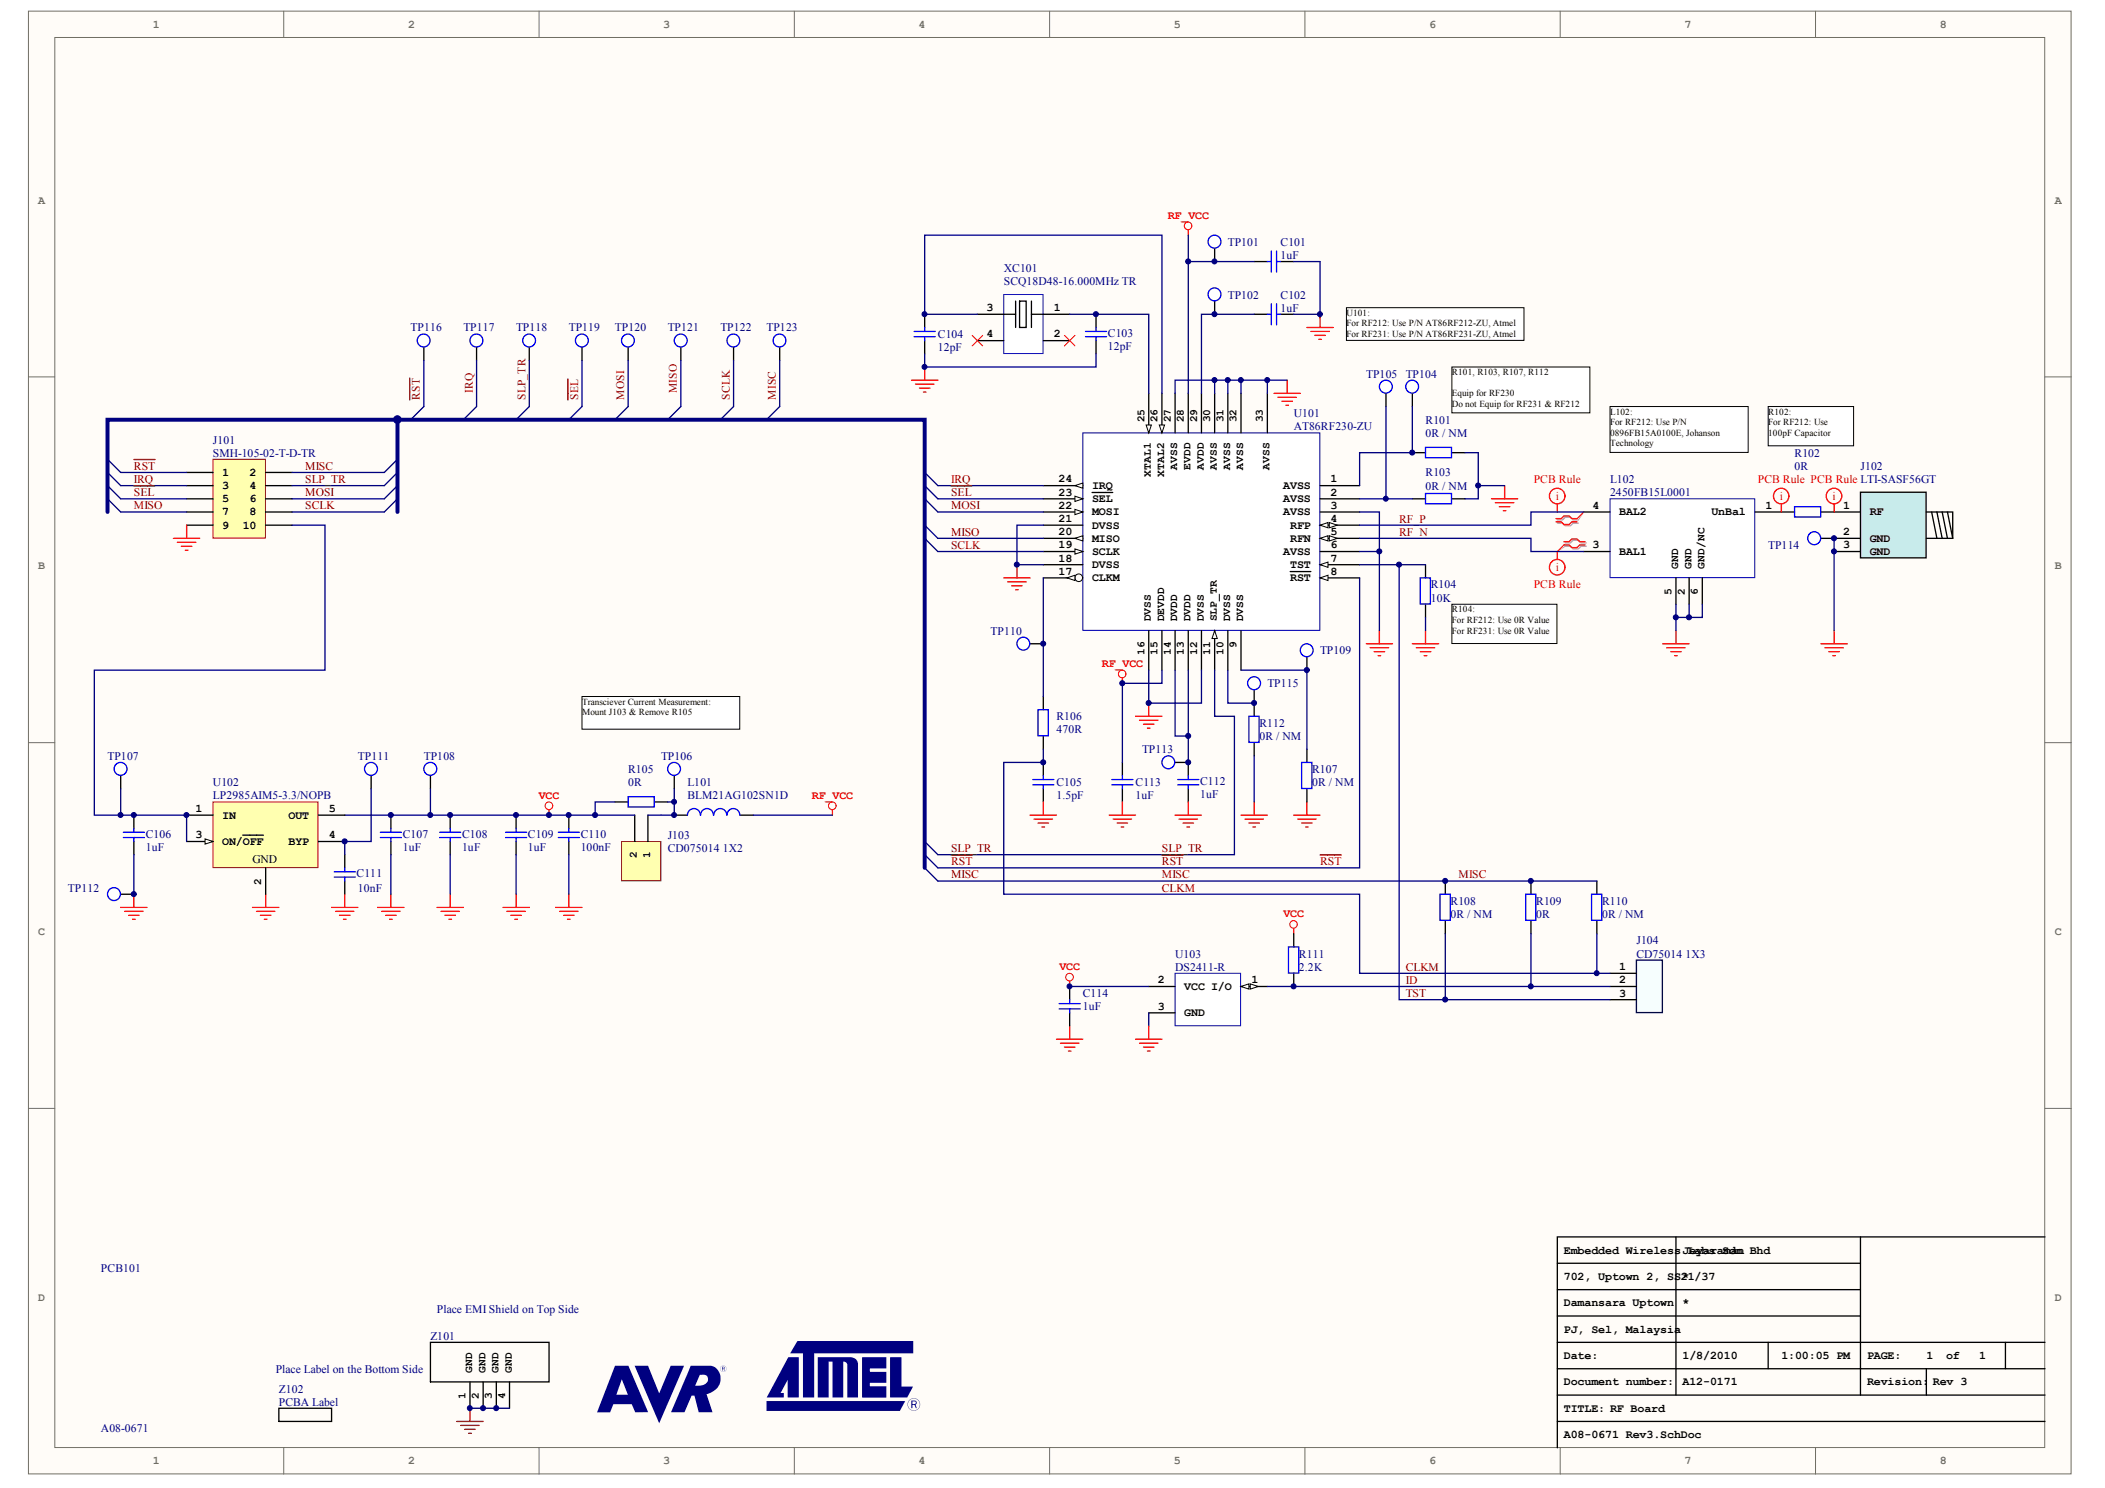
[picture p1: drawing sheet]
<svg xmlns="http://www.w3.org/2000/svg" width="297mm" height="210mm" viewBox="0 0 297 210" stroke-linecap="round" stroke-linejoin="round" font-family="sans-serif">
<defs><g id="words">
<text font-size="14.1" fill="#000080" x="108.2" y="199">A</text>
<text font-size="9.4" fill="#000080" x="84" y="199.2">a</text>
<g font-size="1.7" fill="#716f64">
<text x="21.6" y="3.9">1</text>
<text x="57.6" y="3.9">2</text>
<text x="93.6" y="3.9">3</text>
<text x="129.6" y="3.9">4</text>
<text x="165.7" y="3.9">5</text>
<text x="201.7" y="3.9">6</text>
<text x="237.7" y="3.9">7</text>
<text x="273.7" y="3.9">8</text>
<text x="5.4" y="28.7">A</text>
<text x="289.9" y="28.7">A</text>
<text x="5.4" y="80.3">B</text>
<text x="289.9" y="80.3">B</text>
<text x="5.4" y="131.9">C</text>
<text x="289.9" y="131.9">C</text>
<text x="5.4" y="183.5">D</text>
<text x="289.9" y="183.5">D</text>
<text x="21.6" y="206.6">1</text>
<text x="57.6" y="206.6">2</text>
<text x="93.6" y="206.6">3</text>
<text x="129.6" y="206.6">4</text>
<text x="165.7" y="206.6">5</text>
<text x="201.7" y="206.6">6</text>
<text x="237.7" y="206.6">7</text>
<text x="273.7" y="206.6">8</text>
</g>
<g font-size="1.7" fill="#f00">
<text x="164.8" y="30.9">RF_VCC</text>
<text x="155.5" y="94.1">RF_VCC</text>
<text x="76" y="112.7">VCC</text>
<text x="114.6" y="112.7">RF_VCC</text>
<text x="181.1" y="129.4">VCC</text>
<text x="149.5" y="136.9">VCC</text>
</g>
<g font-size="1.7">
<text x="139.2" y="47.6">4</text>
<text x="139.2" y="43.9">3</text>
<text x="148.7" y="43.9">1</text>
<text x="148.7" y="47.6">2</text>
<text x="31.4" y="67.1">1</text>
<text x="31.4" y="69">3</text>
<text x="31.4" y="70.9">5</text>
<text x="35.2" y="67.1">2</text>
<text x="35.2" y="69">4</text>
<text x="35.2" y="70.9">6</text>
<text x="149.4" y="71.8">22</text>
<text x="149.4" y="69.9">23</text>
<text x="149.4" y="68.1">24</text>
<text x="154.1" y="70.9">SEL</text>
<text x="154.1" y="69">IRQ</text>
<text x="181.1" y="69">AVSS</text>
<text x="181.1" y="70.9">AVSS</text>
<text x="187.8" y="68.1">1</text>
<text x="187.8" y="69.9">2</text>
<text x="187.8" y="71.8">3</text>
<text x="224.7" y="71.8">4</text>
<text x="249.1" y="71.8">1</text>
<text x="260.1" y="71.8">1</text>
<text x="31.4" y="72.7">7</text>
<text x="31.4" y="74.6">9</text>
<text x="34.3" y="74.6">10</text>
<text x="35.2" y="72.7">8</text>
<text x="149.4" y="77.4">19</text>
<text x="149.4" y="75.5">20</text>
<text x="149.4" y="73.6">21</text>
<text x="154.1" y="76.4">MISO</text>
<text x="154.1" y="74.6">DVSS</text>
<text x="154.1" y="72.7">MOSI</text>
<text x="181.1" y="72.7">AVSS</text>
<text x="182.1" y="74.6">RFP</text>
<text x="182.1" y="76.4">RFN</text>
<text x="187.8" y="73.6">4</text>
<text x="187.8" y="75.5">5</text>
<text x="187.8" y="77.4">6</text>
<text x="224.7" y="77.4">3</text>
<text x="228.5" y="72.7">BAL2</text>
<text x="241.5" y="72.7">UnBal</text>
<text x="260.1" y="75.5">2</text>
<text x="260.1" y="77.4">3</text>
<text x="263.8" y="72.7">RF</text>
<text x="263.8" y="76.4">GND</text>
<text x="149.4" y="81.1">17</text>
<text x="149.4" y="79.2">18</text>
<text x="154.1" y="82">CLKM</text>
<text x="154.1" y="80.1">DVSS</text>
<text x="154.1" y="78.3">SCLK</text>
<text x="181.1" y="78.3">AVSS</text>
<text x="182.1" y="80.1">TST</text>
<text x="182.1" y="82">RST</text>
<text x="187.8" y="79.2">7</text>
<text x="187.8" y="81.1">8</text>
<text x="228.5" y="78.3">BAL1</text>
<text x="263.8" y="78.3">GND</text>
<text x="27.6" y="114.5">1</text>
<text x="27.6" y="118.3">3</text>
<text x="31.4" y="115.5">IN</text>
<text x="31.4" y="119.2">ON/OFF</text>
<text x="40.7" y="115.5">OUT</text>
<text x="40.7" y="119.2">BYP</text>
<text x="46.4" y="114.5">5</text>
<text x="46.4" y="118.3">4</text>
<text x="228.5" y="136.9">1</text>
<text x="163.4" y="138.7">2</text>
<text x="163.4" y="142.4">3</text>
<text x="167.1" y="139.6">VCC I/O</text>
<text x="167.1" y="143.4">GND</text>
<text x="176.6" y="138.7">1</text>
<text x="228.5" y="138.7">2</text>
<text x="228.5" y="140.6">3</text>
<text x="220.7" y="176.8">Embedded Wireless Labs Sdn Bhd</text>
<text x="237.4" y="176.8">Jeyaraman</text>
<text x="220.7" y="180.5">702, Uptown 2, SS21/37</text>
<text x="220.7" y="184.3">Damansara Uptown</text>
<text x="237.4" y="180.5">*</text>
<text x="237.4" y="184.3">*</text>
<text x="220.7" y="188">PJ, Sel, Malaysia</text>
<text x="220.7" y="191.7">Date:</text>
<text x="237.4" y="191.7">1/8/2010</text>
<text x="251.4" y="191.7">1:00:05 PM</text>
<text x="263.5" y="191.7">PAGE:</text>
<text x="271.8" y="191.7">1</text>
<text x="274.6" y="191.7">of</text>
<text x="279.3" y="191.7">1</text>
<text x="220.7" y="195.4">Document number:</text>
<text x="237.4" y="195.4">A12-0171</text>
<text x="263.5" y="195.4">Revision:</text>
<text x="272.8" y="195.4">Rev 3</text>
<text x="220.7" y="199.1">TITLE: RF Board</text>
<text x="220.7" y="202.9">A08-0671 Rev3.SchDoc</text>
</g>
<g font-size="1.6" fill="#000080">
<text x="173.3" y="34.7">TP101</text>
<text x="180.7" y="34.7">C101</text>
<text x="141.6" y="40.3">SCQ18D48-16.000MHz TR</text>
<text x="141.6" y="38.4">XC101</text>
<text x="180.7" y="36.5">1uF</text>
<text x="57.9" y="46.8">TP116</text>
<text x="65.4" y="46.8">TP117</text>
<text x="72.8" y="46.8">TP118</text>
<text x="80.3" y="46.8">TP119</text>
<text x="86.8" y="46.8">TP120</text>
<text x="94.2" y="46.8">TP121</text>
<text x="101.7" y="46.8">TP122</text>
<text x="108.2" y="46.8">TP123</text>
<text x="132.3" y="47.7">C104</text>
<text x="156.3" y="47.5">C103</text>
<text x="173.3" y="42.1">TP102</text>
<text x="180.7" y="44">1uF</text>
<text x="180.7" y="42.1">C102</text>
<text x="132.3" y="49.5">12pF</text>
<text x="156.3" y="49.4">12pF</text>
<text x="192.8" y="53.3">TP105</text>
<text x="198.4" y="53.3">TP104</text>
<text x="182.6" y="58.8">U101</text>
<text x="201.2" y="59.8">R101</text>
<text x="30" y="62.6">J101</text>
<text x="30.1" y="64.4">SMH-105-02-T-D-TR</text>
<text x="182.6" y="60.7">AT86RF230-ZU</text>
<text x="201.2" y="61.6">0R / NM</text>
<text x="253.2" y="64.4">R102</text>
<text x="201.2" y="69.1">0R / NM</text>
<text x="201.2" y="67.2">R103</text>
<text x="227.2" y="68.1">L102</text>
<text x="227.2" y="70">2450FB15L0001</text>
<text x="253.2" y="66.3">0R</text>
<text x="262.5" y="66.3">J102</text>
<text x="249.5" y="77.4">TP114</text>
<text x="201.9" y="83">R104</text>
<text x="139.8" y="89.5">TP110</text>
<text x="201.9" y="84.9">10K</text>
<text x="186.3" y="92.3">TP109</text>
<text x="149.1" y="101.6">R106</text>
<text x="178.8" y="97">TP115</text>
<text x="15.2" y="107.2">TP107</text>
<text x="50.5" y="107.2">TP111</text>
<text x="59.8" y="107.2">TP108</text>
<text x="93.3" y="107.2">TP106</text>
<text x="149.1" y="103.5">470R</text>
<text x="161.2" y="106.3">TP113</text>
<text x="177.7" y="104.4">0R / NM</text>
<text x="177.7" y="102.5">R112</text>
<text x="30.1" y="110.9">U102</text>
<text x="30.1" y="112.8">LP2985AIM5-3.3/NOPB</text>
<text x="88.6" y="110.9">0R</text>
<text x="88.6" y="109">R105</text>
<text x="97" y="112.8">BLM21AG102SN1D</text>
<text x="97" y="110.9">L101</text>
<text x="149.1" y="112.8">1.5pF</text>
<text x="149.1" y="110.9">C105</text>
<text x="160.2" y="112.8">1uF</text>
<text x="160.2" y="110.9">C113</text>
<text x="169.4" y="112.6">1uF</text>
<text x="169.4" y="110.7">C112</text>
<text x="185.2" y="110.9">0R / NM</text>
<text x="185.2" y="109">R107</text>
<text x="20.6" y="118.2">C106</text>
<text x="56.8" y="118.2">C107</text>
<text x="65.2" y="118.2">C108</text>
<text x="74.5" y="118.2">C109</text>
<text x="81.9" y="118.2">C110</text>
<text x="94.2" y="118.3">J103</text>
<text x="9.6" y="125.8">TP112</text>
<text x="20.6" y="120">1uF</text>
<text x="50.3" y="123.7">C111</text>
<text x="50.5" y="125.8">10nF</text>
<text x="56.8" y="120">1uF</text>
<text x="65.2" y="120">1uF</text>
<text x="74.5" y="120">1uF</text>
<text x="81.9" y="120">100nF</text>
<text x="94.2" y="120.2">CD075014 1X2</text>
<text x="204.7" y="129.5">0R / NM</text>
<text x="204.7" y="127.6">R108</text>
<text x="216.8" y="129.5">0R</text>
<text x="216.8" y="127.6">R109</text>
<text x="226.1" y="129.5">0R / NM</text>
<text x="226.1" y="127.6">R110</text>
<text x="165.8" y="135.1">U103</text>
<text x="165.8" y="136.9">DS2411-R</text>
<text x="183.3" y="136.9">2.2K</text>
<text x="183.3" y="135.1">R111</text>
<text x="230.9" y="135.1">CD75014 1X3</text>
<text x="230.9" y="133.2">J104</text>
<text x="152.8" y="142.5">1uF</text>
<text x="152.8" y="140.7">C114</text>
<text x="14.2" y="179.5">PCB101</text>
<text x="61.6" y="185.3">Place EMI Shield on Top Side</text>
<text x="60.7" y="189">Z101</text>
<text x="38.9" y="193.6">Place Label on the Bottom Side</text>
<text x="39.4" y="196.4">Z102</text>
<text x="14.2" y="202">A08-0671</text>
<text x="39.4" y="198.3">PCBA Label</text>
</g>
<g font-size="1.6" fill="#800000">
<text x="59.3" y="56.4" transform="rotate(-90 59.3 56.4)">RST</text>
<text x="66.7" y="55.5" transform="rotate(-90 66.7 55.5)">IRQ</text>
<text x="74.1" y="56.4" transform="rotate(-90 74.1 56.4)">SLP_TR</text>
<text x="81.6" y="56.4" transform="rotate(-90 81.6 56.4)">SEL</text>
<text x="88.1" y="56.4" transform="rotate(-90 88.1 56.4)">MOSI</text>
<text x="95.5" y="55.5" transform="rotate(-90 95.5 55.5)">MISO</text>
<text x="103" y="56.4" transform="rotate(-90 103 56.4)">SCLK</text>
<text x="109.5" y="56.4" transform="rotate(-90 109.5 56.4)">MISC</text>
<text x="18.9" y="66.3">RST</text>
<text x="18.9" y="68.1">IRQ</text>
<text x="18.9" y="70">SEL</text>
<text x="18.9" y="71.9">MISO</text>
<text x="43.1" y="68.1">SLP_TR</text>
<text x="43.1" y="70">MOSI</text>
<text x="43.1" y="71.9">SCLK</text>
<text x="43.1" y="66.3">MISC</text>
<text x="134.2" y="68.1">IRQ</text>
<text x="134.2" y="70">SEL</text>
<text x="134.2" y="71.9">MOSI</text>
<text x="134.2" y="75.6">MISO</text>
<text x="134.2" y="77.4">SCLK</text>
<text x="197.4" y="73.7">RF_P</text>
<text x="197.4" y="75.6">RF_N</text>
<text x="134.2" y="122.1">RST</text>
<text x="134.2" y="120.2">SLP_TR</text>
<text x="134.2" y="123.9">MISC</text>
<text x="164" y="122.1">RST</text>
<text x="164" y="120.2">SLP_TR</text>
<text x="164" y="123.9">MISC</text>
<text x="164" y="125.8">CLKM</text>
<text x="186.3" y="122.1">RST</text>
<text x="205.8" y="123.9">MISC</text>
<text x="198.4" y="136.9">CLKM</text>
<text x="198.4" y="140.7">TST</text>
<text x="198.4" y="138.8">ID</text>
</g>
<g font-size="1.6">
<text x="161.5" y="59.6" transform="rotate(-90 161.5 59.6)">25</text>
<text x="163.3" y="59.6" transform="rotate(-90 163.3 59.6)">26</text>
<text x="165.2" y="59.6" transform="rotate(-90 165.2 59.6)">27</text>
<text x="167.1" y="59.6" transform="rotate(-90 167.1 59.6)">28</text>
<text x="168.9" y="59.6" transform="rotate(-90 168.9 59.6)">29</text>
<text x="170.8" y="59.6" transform="rotate(-90 170.8 59.6)">30</text>
<text x="172.6" y="59.6" transform="rotate(-90 172.6 59.6)">31</text>
<text x="174.5" y="59.6" transform="rotate(-90 174.5 59.6)">32</text>
<text x="178.2" y="59.6" transform="rotate(-90 178.2 59.6)">33</text>
<text x="162.4" y="67.2" transform="rotate(-90 162.4 67.2)">XTAL1</text>
<text x="164.3" y="67.2" transform="rotate(-90 164.3 67.2)">XTAL2</text>
<text x="166.1" y="66.3" transform="rotate(-90 166.1 66.3)">AVSS</text>
<text x="168" y="66.3" transform="rotate(-90 168 66.3)">EVDD</text>
<text x="169.9" y="66.3" transform="rotate(-90 169.9 66.3)">AVDD</text>
<text x="171.7" y="66.3" transform="rotate(-90 171.7 66.3)">AVSS</text>
<text x="173.6" y="66.3" transform="rotate(-90 173.6 66.3)">AVSS</text>
<text x="175.4" y="66.3" transform="rotate(-90 175.4 66.3)">AVSS</text>
<text x="179.2" y="66.3" transform="rotate(-90 179.2 66.3)">AVSS</text>
<text x="235.9" y="84" transform="rotate(-90 235.9 84)">5</text>
<text x="236.8" y="80.2" transform="rotate(-90 236.8 80.2)">GND</text>
<text x="237.7" y="84" transform="rotate(-90 237.7 84)">2</text>
<text x="238.7" y="80.2" transform="rotate(-90 238.7 80.2)">GND</text>
<text x="239.6" y="84" transform="rotate(-90 239.6 84)">6</text>
<text x="240.5" y="80.2" transform="rotate(-90 240.5 80.2)">GND/NC</text>
<text x="162.4" y="87.7" transform="rotate(-90 162.4 87.7)">DVSS</text>
<text x="164.3" y="87.7" transform="rotate(-90 164.3 87.7)">DEVDD</text>
<text x="166.1" y="87.7" transform="rotate(-90 166.1 87.7)">DVDD</text>
<text x="168" y="87.7" transform="rotate(-90 168 87.7)">DVDD</text>
<text x="169.9" y="87.7" transform="rotate(-90 169.9 87.7)">DVSS</text>
<text x="171.7" y="87.7" transform="rotate(-90 171.7 87.7)">SLP_TR</text>
<text x="173.6" y="87.7" transform="rotate(-90 173.6 87.7)">DVSS</text>
<text x="175.4" y="87.7" transform="rotate(-90 175.4 87.7)">DVSS</text>
<text x="161.5" y="92.4" transform="rotate(-90 161.5 92.4)">16</text>
<text x="163.3" y="92.4" transform="rotate(-90 163.3 92.4)">15</text>
<text x="165.2" y="92.4" transform="rotate(-90 165.2 92.4)">14</text>
<text x="167.1" y="92.4" transform="rotate(-90 167.1 92.4)">13</text>
<text x="168.9" y="92.4" transform="rotate(-90 168.9 92.4)">12</text>
<text x="170.8" y="92.4" transform="rotate(-90 170.8 92.4)">11</text>
<text x="172.6" y="92.4" transform="rotate(-90 172.6 92.4)">10</text>
<text x="174.5" y="91.4" transform="rotate(-90 174.5 91.4)">9</text>
<text x="35.6" y="121.7">GND</text>
<text x="36.9" y="124.9" transform="rotate(-90 36.9 124.9)">2</text>
<text x="89.9" y="121" transform="rotate(-90 89.9 121)">2</text>
<text x="91.7" y="121" transform="rotate(-90 91.7 121)">1</text>
<text x="65.7" y="197.4" transform="rotate(-90 65.7 197.4)">1</text>
<text x="66.6" y="193.6" transform="rotate(-90 66.6 193.6)">GND</text>
<text x="67.6" y="197.4" transform="rotate(-90 67.6 197.4)">2</text>
<text x="68.5" y="193.6" transform="rotate(-90 68.5 193.6)">GND</text>
<text x="69.4" y="197.4" transform="rotate(-90 69.4 197.4)">3</text>
<text x="70.4" y="193.6" transform="rotate(-90 70.4 193.6)">GND</text>
<text x="71.3" y="197.4" transform="rotate(-90 71.3 197.4)">4</text>
<text x="72.2" y="193.6" transform="rotate(-90 72.2 193.6)">GND</text>
</g>
<g font-size="1.6" fill="#f00">
<text x="216.4" y="68.1">PCB Rule</text>
<text x="219.5" y="70.6">i</text>
<text x="248" y="68.1">PCB Rule PCB Rule LTI-SASF56GT</text>
<text x="251.1" y="70.6">i</text>
<text x="258.6" y="70.6">i</text>
<text x="216.4" y="83">PCB Rule</text>
<text x="219.5" y="80.6">i</text>
</g>
<g font-size="1.3">
<text x="190" y="44.6">U101:</text>
<text x="190" y="46.1">For RF212: Use P/N AT86RF212-ZU, Atmel</text>
<text x="190" y="47.5">For RF231: Use P/N AT86RF231-ZU, Atmel</text>
<text x="204.9" y="52.9">R101, R103, R107, R112</text>
<text x="204.9" y="55.9">Equip for RF230</text>
<text x="204.9" y="57.4">Do not Equip for RF231 &amp; RF212</text>
<text x="227.2" y="58.5">L102:</text>
<text x="227.2" y="60">For RF212: Use P/N</text>
<text x="249.5" y="58.5">R102:</text>
<text x="249.5" y="60">For RF212: Use</text>
<text x="227.2" y="61.5">0896FB15A0100E, Johanson</text>
<text x="227.2" y="63">Technology</text>
<text x="249.5" y="61.5">100pF Capacitor</text>
<text x="204.9" y="86.4">R104:</text>
<text x="204.9" y="87.9">For RF212: Use 0R Value</text>
<text x="204.9" y="89.4">For RF231: Use 0R Value</text>
<text x="82.1" y="99.4">Transciever Current Measurement:</text>
<text x="82.1" y="100.9">Mount J103 &amp; Remove R105</text>
</g>
</g></defs>
<g fill="#fffcf8" stroke="#716f64" stroke-width=".14">
<path d="M4 1.6h288.3v206.3h-288.3z"/>
<path d="M7.7 5.3h280.8v198.9h-280.8z"/>
</g>
<g fill="none" stroke="#716f64" stroke-width=".14">
<path d="M40 1.6v3.7M76.1 1.6v3.7M112.1 1.6v3.7M148.1 1.6v3.7M184.1 1.6v3.7M220.2 1.6v3.7M256.2 1.6v3.7M4 53.2h3.7M288.6 53.2h3.7M4 104.8h3.7M288.6 104.8h3.7M4 156.4h3.7"/>
<path d="M288.6 156.4h3.7M40 204.2v3.8M76.1 204.2v3.8M112.1 204.2v3.8M148.1 204.2v3.8M184.1 204.2v3.8M220.2 204.2v3.8M256.2 204.2v3.8"/>
</g>
<g fill="none" stroke="#000" stroke-width=".19">
<path d="M219.8 178.2h42.7M236.5 174.5v22.3M262.5 174.5v22.3M288.6 174.5h-68.8v29.7M219.8 189.4h68.8M219.8 185.6h42.7M219.8 196.8h68.8M219.8 181.9h42.7M219.8 193.1h68.8M249.5 189.4v3.7M271.8 193.1v3.7M283 189.4v3.7"/>
<path d="M219.8 200.5h68.8"/>
</g>
<path d="M30.1 64.8h7.4v11.1h-7.4z" fill="#ffffb0" stroke="#800000" stroke-width=".14"/>
<path d="M26.3 66.6h3.8M26.3 68.5h3.8M26.3 70.4h3.8M26.3 72.2h3.8M26.3 74.1h3.8M37.5 66.6h3.7M37.5 68.5h3.7M37.5 70.4h3.7M37.5 72.2h3.7M37.5 74.1h3.7" fill="none" stroke="#000" stroke-width=".19"/>
<path d="M152.8 61.1h33.4v27.8h-33.4z" fill="#fff" stroke="#0000bf" stroke-width=".14"/>
<path d="M186.3 68.5h5.6M186.3 70.4h5.6M186.3 72.2h5.6M186.3 74.1h5.6" fill="none" stroke="#000" stroke-width=".19"/>
<g fill="#fffcf8" stroke="#000" stroke-width=".14">
<path d="M186.3 74.1l1.1-.4v.8z"/>
<path d="M187.6 73.7l1.1 .4-1.1 .4z"/>
</g>
<path d="M186.3 75.9h5.6" fill="none" stroke="#000" stroke-width=".19"/>
<g fill="#fffcf8" stroke="#000" stroke-width=".14">
<path d="M186.3 75.9l1.1-.3v.7z"/>
<path d="M187.6 75.6l1.1 .3-1.1 .4z"/>
</g>
<path d="M186.3 77.8h5.6M186.3 79.7h5.6" fill="none" stroke="#000" stroke-width=".19"/>
<path d="M186.3 79.7l1.1-.4v.7z" fill="#fffcf8" stroke="#000" stroke-width=".14"/>
<path d="M186.3 81.5h5.6" fill="none" stroke="#000" stroke-width=".19"/>
<path d="M186.3 81.5l1.1-.4v.8z" fill="#fffcf8" stroke="#000" stroke-width=".14"/>
<path d="M171.4 89v5.5M173.3 89v5.5M175.1 89v5.5M182.1 80.6h2.9" fill="none" stroke="#000" stroke-width=".19"/>
<path d="M171.4 89l.4 1.1h-.8z" fill="#fffcf8" stroke="#000" stroke-width=".14"/>
<path d="M147.2 81.5h5.6M162.1 89v5.5M164 89v5.5M165.8 89v5.5M167.7 89v5.5M169.5 89v5.5" fill="none" stroke="#000" stroke-width=".19"/>
<circle cx="152.2" cy="81.5" r=".54" fill="#fffcf8" stroke="#000" stroke-width=".14"/>
<path d="M150.6 81.5l1.1-.4v.8z" fill="#fffcf8" stroke="#000" stroke-width=".14"/>
<path d="M147.2 79.7h5.6M147.2 77.8h5.6" fill="none" stroke="#000" stroke-width=".19"/>
<path d="M151.7 77.4l1.1 .4-1.1 .4z" fill="#fffcf8" stroke="#000" stroke-width=".14"/>
<path d="M147.2 75.9h5.6" fill="none" stroke="#000" stroke-width=".19"/>
<path d="M151.7 75.9l1.1-.3v.7z" fill="#fffcf8" stroke="#000" stroke-width=".14"/>
<path d="M147.2 74.1h5.6M147.2 72.2h5.6" fill="none" stroke="#000" stroke-width=".19"/>
<path d="M151.7 71.9l1.1 .3-1.1 .4z" fill="#fffcf8" stroke="#000" stroke-width=".14"/>
<path d="M147.2 70.4h5.6" fill="none" stroke="#000" stroke-width=".19"/>
<path d="M151.7 70l1.1 .4-1.1 .3z" fill="#fffcf8" stroke="#000" stroke-width=".14"/>
<path d="M147.2 68.5h5.6M154.1 69.5h2.9" fill="none" stroke="#000" stroke-width=".19"/>
<path d="M151.7 68.5l1.1-.4v.8z" fill="#fffcf8" stroke="#000" stroke-width=".14"/>
<path d="M162.1 55.5v5.6" fill="none" stroke="#000" stroke-width=".19"/>
<path d="M161.7 60h.8l-.4 1.1z" fill="#fffcf8" stroke="#000" stroke-width=".14"/>
<path d="M164 55.5v5.6" fill="none" stroke="#000" stroke-width=".19"/>
<path d="M163.6 60h.7l-.3 1.1z" fill="#fffcf8" stroke="#000" stroke-width=".14"/>
<path d="M165.8 55.5v5.6M167.7 55.5v5.6M169.5 55.5v5.6M171.4 55.5v5.6M173.3 55.5v5.6M175.1 55.5v5.6M178.8 55.5v5.6" fill="none" stroke="#000" stroke-width=".19"/>
<path d="M227.2 70.4h20.4v11.1h-20.4z" fill="#fff" stroke="#0000bf" stroke-width=".14"/>
<path d="M201.2 79.7v1.8M223.5 72.2h3.7M223.5 77.8h3.7M247.7 72.2h3.7M201.2 85.2v1.9M236.5 81.5v3.7M238.4 81.5v3.7M240.2 81.5v3.7" fill="none" stroke="#000" stroke-width=".19"/>
<path d="M200.4 81.5h1.4v3.7h-1.4z" fill="none" stroke="#00f" stroke-width=".19"/>
<path d="M230.9 135.4h3.7v7.4h-3.7z" fill="#f0ffff" stroke="#000e4f" stroke-width=".19"/>
<path d="M227.2 137.3h3.7M227.2 139.2h3.7M227.2 141h3.7" fill="none" stroke="#000" stroke-width=".19"/>
<path d="M141.6 41.5h5.6v8.4h-5.6z" fill="#fff" stroke="#0000bf" stroke-width=".14"/>
<path d="M137.9 44.3h5.4M137.9 48.1h3.7M143.3 42.5v3.7M143.9 42.5h.9v3.7h-.9zM145.5 44.3h5.4M145.5 42.5v3.7M147.2 48.1h3.7" fill="none" stroke="#000" stroke-width=".19"/>
<path d="M165.8 137.3h9.3v7.4h-9.3z" fill="#fff" stroke="#0000bf" stroke-width=".14"/>
<path d="M175.1 139.2h3.7" fill="none" stroke="#000" stroke-width=".19"/>
<g fill="#fffcf8" stroke="#000" stroke-width=".14">
<path d="M175.1 139.2l1.1-.4v.7z"/>
<path d="M176.4 138.8l1.1 .4-1.1 .3z"/>
</g>
<g fill="none" stroke="#000" stroke-width=".19">
<path d="M177 36.9h1.8M180.7 36.9h1.9M130.5 44.3v1.9M130.5 48.1v1.8M154.7 44.3v1.9M154.7 48.1v1.8M177 44.3h1.8M180.7 44.3h1.9M18.9 115v1.8M18.9 118.7v1.9M80.3 115v1.8M80.3 118.7v1.9"/>
<path d="M158.4 107.6v1.8M158.4 111.3v1.8M167.7 107.6v1.8M167.7 111.3v1.8M150.9 139.2v1.8M162.1 139.2h3.7M182.6 131.7v1.9M182.6 137.3v1.9M150.9 142.9v1.8M162.1 142.9h3.7"/>
</g>
<g fill="none" stroke="#f00" stroke-width=".19">
<path d="M167.7 32.4v.8M128.6 53.6h3.7M129.2 54.2h2.6M129.7 54.7h1.5M130.3 55.3h.4M130.5 51.8v1.8M179.8 55.5h3.7M180.3 56h2.6M180.9 56.6h1.5M181.4 57.2h.4M181.6 53.6v1.9M24.5 75.9h3.7"/>
<path d="M25 76.5h2.6M25.6 77.1h1.5M26.1 77.6h.4M26.3 74.1v1.8M143.5 79.7v1.8M141.6 81.5h3.8M142.2 82.1h2.6M142.8 82.6h1.4M143.3 83.2h.4M158.4 95.7v.7M192.8 90.8h3.7M193.3 91.4h2.6"/>
<path d="M193.9 91.9h1.5M194.5 92.5h.3M194.6 89v1.8M199.3 90.8h3.7M199.9 91.4h2.6M200.4 91.9h1.5M201 92.5h.3M201.2 89v1.8M234.6 90.8h3.8M235.2 91.4h2.6M235.8 91.9h1.4M236.3 92.5h.4"/>
<path d="M236.5 89v1.8M77.5 114.2v.8M156.5 115h3.7M157.1 115.5h2.6M157.6 116.1h1.5M158.2 116.7h.4M158.4 113.1v1.9M165.8 115h3.7M166.4 115.5h2.6M166.9 116.1h1.5M167.5 116.7h.4M167.7 113.1v1.9"/>
<path d="M182.6 115h3.7M183.1 115.5h2.6M183.7 116.1h1.5M184.2 116.7h.4M184.4 113.1v1.9M17 128h3.8M17.6 128.6h2.6M18.1 129.1h1.5M18.7 129.7h.4M18.9 126.1v1.9M35.6 128h3.8M36.2 128.6h2.6"/>
<path d="M36.7 129.1h1.5M37.3 129.7h.4M37.5 126.1v1.9M53.3 128h3.7M53.9 128.6h2.6M54.4 129.1h1.5M55 129.7h.3M55.2 126.1v1.9M78.4 128h3.7M79 128.6h2.6M79.5 129.1h1.5M80.1 129.7h.4"/>
<path d="M80.3 126.1v1.9M150.9 138.4v.8M182.6 131v.7M149.1 146.6h3.7M149.6 147.2h2.6M150.2 147.7h1.5M150.8 148.3h.3M150.9 144.7v1.9"/>
</g>
<g fill="none" stroke="#f00" stroke-width=".14">
<circle cx="167.6" cy="31.9" r=".53"/>
<circle cx="158.3" cy="95.1" r=".53"/>
<circle cx="77.5" cy="113.7" r=".54"/>
<circle cx="150.9" cy="137.8" r=".54"/>
<circle cx="182.5" cy="130.4" r=".53"/>
</g>
<g fill="none" stroke="#00f" stroke-width=".19">
<path d="M178.8 36.9h.6M179.4 35.4v3M180.1 36.9h.6M180.1 35.4v3M129 46.8h3M129 47.5h3M130.5 46.2v.6M130.5 47.5v.6M153.2 46.8h2.9M153.2 47.5h2.9M154.7 46.2v.6M154.7 47.5v.6"/>
<path d="M178.8 44.3h.6M179.4 42.8v3M180.1 44.3h.6M180.1 42.8v3M17.4 118.1h3M17.4 117.4h3M18.9 116.8v.6M18.9 118.1v.6M78.8 118.1h3M78.8 117.4h3M80.3 116.8v.6M80.3 118.1v.6"/>
<path d="M156.9 110h3M156.9 110.7h3M158.4 109.4v.6M158.4 110.7v.6M166.2 110h3M166.2 110.7h3M167.7 109.4v.6M167.7 110.7v.6M181.8 133.6h1.5v3.7h-1.5zM149.5 142.3h2.9M149.5 141.6h2.9M150.9 141v.6"/>
<path d="M150.9 142.3v.6"/>
</g>
<g fill="none" stroke="#000080" stroke-width=".19">
<path d="M167.7 33.2v22.3M167.7 36.9h9.3M130.5 49.9v1.9h24.2v-1.9M137.9 44.3h-7.4v-11.1h33.5v22.3M150.9 44.3h11.2v11.2M171.4 53.6h-5.6v1.9M173.3 53.6v1.9M175.1 53.6v1.9M177 44.3h-7.5v11.2M178.8 53.6h-7.4v1.9M181.6 53.6h-2.8v1.9M15.2 70.4l1.8 1.8h9.3"/>
<path d="M15.2 68.5l1.8 1.9h9.3M15.2 64.8l1.8 1.8h9.3M15.2 66.6l1.8 1.9h9.3M56.1 70.4l-1.9 1.8h-13M56.1 66.6l-1.9 1.9h-13M56.1 68.5l-1.9 1.9h-13M130.5 75.9l1.8 1.9h14.9M130.5 70.4l1.8 1.8h14.9M130.5 66.6l1.8 1.9h14.9M130.5 68.5l1.8 1.9h14.9M130.5 74.1l1.8 1.8h14.9M191.9 77.8h2.7"/>
<path d="M191.9 79.7h9.3M162.1 94.5v4.7h7.4v-4.7M164 94.5v1.9h-5.6v11.1M165.8 94.5v9.3h1.9M167.7 94.5v13M171.4 94.5v6.5h2.8v19.6h-41.9l-1.8-1.9M191.9 81.5v40.9h-59.6l-1.8-1.8M201.2 87.1v1.9M150.9 139.2h11.2M162.1 142.9v1.8"/>
</g>
<path d="M18.9 64.8h3M18.9 68.5h2.9M134.2 68.5h2.9M134.2 120.6h3M186.3 120.6h3" fill="none" stroke="#800000" stroke-width=".19"/>
<path d="M87.7 118.7h5.5v5.5h-5.5z" fill="#ffffb0" stroke="#800000" stroke-width=".14"/>
<path d="M89.6 115v3.7M91.4 115v3.7" fill="none" stroke="#000" stroke-width=".19"/>
<path d="M48.6 115h41" fill="none" stroke="#000080" stroke-width=".19"/>
<circle cx="117.4" cy="113.7" r=".54" fill="none" stroke="#f00" stroke-width=".14"/>
<path d="M117.5 114.2v.8" fill="none" stroke="#f00" stroke-width=".19"/>
<path d="M262.5 69.4h9.3v9.3h-9.3z" fill="#c8ebeb" stroke="#000" stroke-width=".19"/>
<g fill="none" stroke="#000" stroke-width=".19">
<path d="M199.3 70.4h1.9M199.3 63.9h1.9M204.9 70.4h1.8M204.9 63.9h1.8M258.8 72.2h3.7M258.8 75.9h3.7M258.8 77.8h3.7M271.8 72.2h3.8v3.7h-3.8M272.6 72.2l.7 3.7M273.3 72.2l.8 3.7M274.1 72.2l.7 3.7M274.8 72.2l.8 3.7"/>
<path d="M147.2 98.3v1.8M86.8 113.1h1.8M92.4 113.1h1.8M95.1 115h1.9M104.4 115h1.9M147.2 103.8v1.9M147.2 107.6v1.8M147.2 111.3v1.8M184.4 105.7v1.8M184.4 111.3v1.8M203.9 124.3v1.8M203.9 129.9v1.8"/>
<path d="M216 124.3v1.8M216 129.9v1.8M225.3 124.3v1.8M225.3 129.9v1.8"/>
</g>
<g fill="none" stroke="#f00" stroke-width=".19">
<path d="M184.4 46.2h3.7M185 46.8h2.6M185.5 47.3h1.5M186.1 47.9h.4M186.3 44.3v1.9M210.5 70.4h3.7M211 70.9h2.6M211.6 71.5h1.5M212.1 72h.4M212.3 68.5v1.9M257 90.8h3.7M257.5 91.4h2.6"/>
<path d="M258.1 91.9h1.5M258.6 92.5h.4M258.8 89v1.8M145.4 115h3.7M145.9 115.5h2.6M146.5 116.1h1.5M147 116.7h.4M147.2 113.1v1.9"/>
</g>
<g fill="none" stroke="#00f" stroke-width=".19">
<path d="M201.2 69.6h3.6v1.5h-3.6zM201.2 63.1h3.6v1.5h-3.6zM88.6 112.4h3.7v1.4h-3.7zM98.8 115a.91 .91 0 0 0-.9-.9 .91 .91 0 0 0-.9 .9M100.7 115a.9 .9 0 0 0-.9-.9 .9 .9 0 0 0-.9 .9M102.5 115a.91 .91 0 0 0-.9-.9 .91 .91 0 0 0-.9 .9M104.4 115a.9 .9 0 0 0-.9-.9 .9 .9 0 0 0-.9 .9M145.7 110h3M145.7 110.7h3M146.5 100.1h1.4v3.7h-1.4zM147.2 109.4v.6M147.2 110.7v.6"/>
<path d="M183.7 107.5h1.4v3.7h-1.4zM203.2 126.1h1.5v3.7h-1.5zM215.3 126.1h1.4v3.7h-1.4zM224.6 126.1h1.4v3.7h-1.4z"/>
</g>
<path d="M186.3 36.9v7.9M56.1 64.8l-1.9 1.8h-13M147.2 74.1h-3.7v5.6h3.7M191.9 70.4h7.4M191.9 72.2h2.7v16.8M86.8 113.1h-2.8v1.9M130.5 122.4l1.8 1.9M178.8 139.2h48.4M216 131.7v7.5" fill="none" stroke="#000080" stroke-width=".19"/>
<g fill="#fff" stroke="#000" stroke-width=".14">
<path d="M227.2 57.3h19.5v6.5h-19.5z"/>
<path d="M190 43.4h25v4.6h-25z"/>
</g>
<path d="M55.2 115v1.8M55.2 118.7v1.9M63.5 115v1.8M63.5 118.7v1.9M72.8 115v1.8M72.8 118.7v1.9" fill="none" stroke="#000" stroke-width=".19"/>
<path d="M53.7 118.1h2.9M53.7 117.4h2.9M55.2 116.8v.6M55.2 118.1v.6M62 118.1h3M62 117.4h3M63.5 116.8v.6M63.5 118.1v.6M71.3 118.1h3M71.3 117.4h3M72.8 116.8v.6M72.8 118.1v.6" fill="none" stroke="#00f" stroke-width=".19"/>
<path d="M61.7 128h3.7M62.2 128.6h2.6M62.8 129.1h1.5M63.3 129.7h.4M63.5 126.1v1.9M71 128h3.7M71.5 128.6h2.6M72.1 129.1h1.5M72.6 129.7h.4M72.8 126.1v1.9" fill="none" stroke="#f00" stroke-width=".19"/>
<g fill="#fff" stroke="#000" stroke-width=".14">
<path d="M204.9 85.2h14.8v5.6h-14.8z"/>
<path d="M249.5 57.3h12.1v5.6h-12.1z"/>
</g>
<path d="M251.4 72.2h1.8M257 72.2h1.8M39.4 198.7h7.4v1.8h-7.4zM60.7 189.4h16.8v5.5h-16.8zM66.3 194.9v3.8M68.2 194.9v3.8M70 194.9v3.8M71.9 194.9v3.8" fill="none" stroke="#000" stroke-width=".19"/>
<path d="M253.2 71.5h3.7v1.4h-3.7z" fill="none" stroke="#00f" stroke-width=".19"/>
<path d="M66.3 198.7v1.8M64.5 200.5h3.7M65 201.1h2.6M65.6 201.6h1.5M66.1 202.2h.4" fill="none" stroke="#800000" stroke-width=".19"/>
<path d="M258.8 75.9v13.1" fill="none" stroke="#000080" stroke-width=".19"/>
<path d="M30.1 113.1h14.8v9.3h-14.8z" fill="#ffffb0" stroke="#800000" stroke-width=".14"/>
<path d="M26.3 115h3.8M26.3 118.7h3.8M44.9 115h3.7M44.9 118.7h3.7M37.5 122.4v3.7" fill="none" stroke="#000" stroke-width=".19"/>
<path d="M28.9 118.3l1.2 .4-1.2 .4z" fill="#fffcf8" stroke="#000" stroke-width=".14"/>
<path d="M34.3 117.8h2.9M17 126.1h1.9M48.6 120.6v1.8M48.6 124.3v1.8" fill="none" stroke="#000" stroke-width=".19"/>
<path d="M46.8 128h3.7M47.3 128.6h2.7M47.9 129.1h1.5M48.5 129.7h.3M48.6 126.1v1.9" fill="none" stroke="#f00" stroke-width=".19"/>
<path d="M47.2 123.7h2.9M47.2 123h2.9M48.6 122.4v.6M48.6 123.7v.6" fill="none" stroke="#00f" stroke-width=".19"/>
<path d="M66.3 198.7h5.6" fill="none" stroke="#000080" stroke-width=".19"/>
<circle cx="16.1" cy="126.1" r=".91" fill="#fff" stroke="#00f" stroke-width=".19"/>
<path d="M199.3 55.5v1.8" fill="none" stroke="#000" stroke-width=".19"/>
<circle cx="199.3" cy="54.5" r=".91" fill="#fff" stroke="#00f" stroke-width=".19"/>
<path d="M195.6 55.5v1.8" fill="none" stroke="#000" stroke-width=".19"/>
<circle cx="195.6" cy="54.5" r=".91" fill="#fff" stroke="#00f" stroke-width=".19"/>
<path d="M195.6 57.3v13.1" fill="none" stroke="#000080" stroke-width=".19"/>
<path d="M184.4 92.7v1.8" fill="none" stroke="#000" stroke-width=".19"/>
<circle cx="184.4" cy="91.7" r=".91" fill="#fff" stroke="#00f" stroke-width=".19"/>
<path d="M165.8 107.5h1.9" fill="none" stroke="#000" stroke-width=".19"/>
<circle cx="164.9" cy="107.5" r=".91" fill="#fff" stroke="#00f" stroke-width=".19"/>
<path d="M145.4 90.8h1.8" fill="none" stroke="#000" stroke-width=".19"/>
<circle cx="144.4" cy="90.8" r=".91" fill="#fff" stroke="#00f" stroke-width=".19"/>
<path d="M171.4 35v1.9" fill="none" stroke="#000" stroke-width=".19"/>
<circle cx="171.4" cy="34.1" r=".91" fill="#fff" stroke="#00f" stroke-width=".19"/>
<path d="M171.4 42.5v1.8" fill="none" stroke="#000" stroke-width=".19"/>
<circle cx="171.4" cy="41.5" r=".91" fill="#fff" stroke="#00f" stroke-width=".19"/>
<path d="M17 109.4v1.9" fill="none" stroke="#000" stroke-width=".19"/>
<circle cx="17" cy="108.5" r=".91" fill="#fff" stroke="#00f" stroke-width=".19"/>
<path d="M52.4 109.4v1.9" fill="none" stroke="#000" stroke-width=".19"/>
<circle cx="52.4" cy="108.5" r=".91" fill="#fff" stroke="#00f" stroke-width=".19"/>
<path d="M60.7 109.4v1.9" fill="none" stroke="#000" stroke-width=".19"/>
<circle cx="60.7" cy="108.5" r=".91" fill="#fff" stroke="#00f" stroke-width=".19"/>
<path d="M95.1 109.4v1.9" fill="none" stroke="#000" stroke-width=".19"/>
<circle cx="95.1" cy="108.5" r=".91" fill="#fff" stroke="#00f" stroke-width=".19"/>
<path d="M219.8 73.8h.7l.4 .4h.7l.4-.4h.7M219.8 73.3h.7l.4-.3h.7l.4 .3h.7M220.9 76.6h.7l.4-.4h.7l.4 .4h.7M220.9 77.1h.7l.4 .3h.7l.4-.3h.7" fill="none" stroke="#d0a19e" stroke-width=".19"/>
<path d="M220.9 77.1l-1.1 .7M223.5 72.2l-.8 1.1" fill="none" stroke="#d0a19e" stroke-width=".14"/>
<g fill="none" stroke="#f00" stroke-width=".19">
<path d="M219.6 73.6h.7l.4 .4h.7l.4-.4h.7M219.6 73.2h.7l.4-.4h.7l.4 .4h.7M219.8 71.1v1.1M219.8 77.8v1.1M220.7 76.4h.7l.4-.4h.7l.4 .4h.8M220.7 76.9h.7l.4 .3h.7l.4-.3h.8M251.4 71.1v1.1M258.8 71.1v1.1"/>
<circle cx="219.7" cy="70" r="1.1"/>
<circle cx="251.3" cy="70" r="1.09"/>
<circle cx="258.8" cy="70" r="1.1"/>
<circle cx="219.7" cy="80" r="1.1"/>
</g>
<path d="M220.7 76.9l-.9 .9M223.5 72.2l-1 1" fill="none" stroke="#f00" stroke-width=".14"/>
<path d="M257 75.9h1.8" fill="none" stroke="#000" stroke-width=".19"/>
<circle cx="256" cy="75.9" r=".91" fill="#fff" stroke="#00f" stroke-width=".19"/>
<path d="M56.1 59.2h74.4v63.2M15.2 72.2v-13h40.9v13" fill="none" stroke="#000080" stroke-width=".56"/>
<g fill="none" stroke="#000080" stroke-width=".19">
<path d="M182.6 36.9h3.7M182.6 44.3h3.7M199.3 57.3v6.6h-7.4v4.6M41.2 74.1h4.7v20.4h-32.6v20.5h13v3.7M191.9 75.9h24.1v1.9h7.5M197.4 79.7v61.3h6.5v-9.3M206.7 63.9h1.9v6.5h-1.9M208.6 68.5h3.7M223.5 72.2h-7.5v1.9h-24.1M147.2 81.5v16.8M173.3 94.5v4.7h3.7M175.1 94.5h9.3v11.2"/>
<path d="M236.5 87.1v1.9M236.5 85.2v1.9h3.7v-1.9M238.4 85.2v1.9M17 111.3v3.7M52.4 111.3v7.4h-3.8v1.9M60.7 111.3v3.7M94.2 113.1h.9M95.1 111.3v3.7h-3.7M106.3 115h11.2M147.2 105.7v1.8h-5.6v18.6h50.3v11.2h35.3M18.9 120.6v5.5M55.2 120.6v5.5"/>
<path d="M63.5 120.6v5.5M72.8 120.6v5.5M80.3 120.6v5.5M132.3 124.3h93M225.3 131.7v5.6M203.9 141h23.3"/>
</g>
<path d="M162.1 99.2v1.8M160.2 101h3.8M160.8 101.6h2.6M161.4 102.2h1.4M161.9 102.7h.4M160.2 146.6h3.8M160.8 147.2h2.6M161.4 147.7h1.4M161.9 148.3h.4M162.1 144.7v1.9" fill="none" stroke="#f00" stroke-width=".19"/>
<path d="M164 120.6h3" fill="none" stroke="#800000" stroke-width=".19"/>
<path d="M137.2 47.3l1.5 1.5M138.7 47.3l-1.5 1.5M150.2 47.3l1.5 1.5M151.7 47.3l-1.5 1.5" fill="none" stroke="#f00" stroke-width=".14"/>
<path d="M177 97.3v1.9" fill="none" stroke="#000" stroke-width=".19"/>
<circle cx="177" cy="96.4" r=".91" fill="#fff" stroke="#00f" stroke-width=".19"/>
<path d="M175.1 115h3.7M175.7 115.5h2.6M176.2 116.1h1.5M176.8 116.7h.4M177 113.1v1.9" fill="none" stroke="#f00" stroke-width=".19"/>
<path d="M177 99.2v1.8M177 104.8v1.8" fill="none" stroke="#000" stroke-width=".19"/>
<path d="M176.2 101h1.5v3.7h-1.5z" fill="none" stroke="#00f" stroke-width=".19"/>
<path d="M177 106.6v6.5" fill="none" stroke="#000080" stroke-width=".19"/>
<path d="M204.9 51.8h19.4v6.4h-19.4z" fill="#fff" stroke="#000" stroke-width=".14"/>
<path d="M59.8 57.3l-1.9 1.9M67.2 57.3l-1.8 1.9M74.7 57.3l-1.9 1.9M82.1 57.3l-1.8 1.9M88.6 57.3l-1.8 1.9M96.1 57.3l-1.9 1.9M103.5 57.3l-1.8 1.9" fill="none" stroke="#000080" stroke-width=".19"/>
<path d="M59.8 49v1.8" fill="none" stroke="#000" stroke-width=".19"/>
<circle cx="59.8" cy="48" r=".91" fill="#fff" stroke="#00f" stroke-width=".19"/>
<path d="M67.2 49v1.8" fill="none" stroke="#000" stroke-width=".19"/>
<circle cx="67.2" cy="48" r=".91" fill="#fff" stroke="#00f" stroke-width=".19"/>
<path d="M74.7 49v1.8" fill="none" stroke="#000" stroke-width=".19"/>
<circle cx="74.7" cy="48" r=".91" fill="#fff" stroke="#00f" stroke-width=".19"/>
<path d="M82.1 49v1.8" fill="none" stroke="#000" stroke-width=".19"/>
<circle cx="82.1" cy="48" r=".91" fill="#fff" stroke="#00f" stroke-width=".19"/>
<path d="M88.6 49v1.8" fill="none" stroke="#000" stroke-width=".19"/>
<circle cx="88.6" cy="48" r=".91" fill="#fff" stroke="#00f" stroke-width=".19"/>
<path d="M96.1 49v1.8" fill="none" stroke="#000" stroke-width=".19"/>
<circle cx="96.1" cy="48" r=".91" fill="#fff" stroke="#00f" stroke-width=".19"/>
<path d="M103.5 49v1.8" fill="none" stroke="#000" stroke-width=".19"/>
<circle cx="103.5" cy="48" r=".91" fill="#fff" stroke="#00f" stroke-width=".19"/>
<path d="M59.8 50.8v6.5M67.2 50.8v6.5M74.7 50.8v6.5M82.1 50.8v6.5M88.6 50.8v6.5M96.1 50.8v6.5M103.5 50.8v6.5M110 57.3l-1.8 1.9" fill="none" stroke="#000080" stroke-width=".19"/>
<path d="M57.8 53.3v3.1M80.1 53.5v2.9" fill="none" stroke="#800000" stroke-width=".19"/>
<path d="M110 49v1.8" fill="none" stroke="#000" stroke-width=".19"/>
<circle cx="110" cy="48" r=".91" fill="#fff" stroke="#00f" stroke-width=".19"/>
<path d="M110 50.8v6.5" fill="none" stroke="#000080" stroke-width=".19"/>
<path d="M82.1 98.3h22.3v4.6h-22.3z" fill="#fff" stroke="#000" stroke-width=".14"/>
<g fill="#000080" stroke="#000080" stroke-width=".14">
<circle cx="17" cy="115" r=".35"/>
<circle cx="18.9" cy="126.1" r=".35"/>
<circle cx="18.9" cy="115" r=".35"/>
<circle cx="26.3" cy="115" r=".35"/>
<circle cx="48.6" cy="118.7" r=".35"/>
<circle cx="55.1" cy="115" r=".35"/>
<circle cx="60.7" cy="115" r=".35"/>
<circle cx="63.5" cy="115" r=".35"/>
<circle cx="66.3" cy="198.6" r=".35"/>
<circle cx="68.2" cy="198.6" r=".35"/>
<circle cx="70" cy="198.6" r=".35"/>
<circle cx="72.8" cy="115" r=".35"/>
<circle cx="77.5" cy="115" r=".35"/>
<circle cx="80.2" cy="115" r=".35"/>
<circle cx="84" cy="115" r=".35"/>
<circle cx="95.1" cy="115" r=".35"/>
<circle cx="95.1" cy="113.1" r=".35"/>
<circle cx="130.5" cy="51.8" r=".35"/>
<circle cx="130.5" cy="44.3" r=".35"/>
<circle cx="143.5" cy="79.6" r=".35"/>
<circle cx="147.2" cy="107.5" r=".35"/>
<circle cx="147.2" cy="90.8" r=".35"/>
<circle cx="150.9" cy="139.1" r=".35"/>
<circle cx="154.6" cy="44.3" r=".35"/>
<circle cx="158.4" cy="96.4" r=".35"/>
<circle cx="162.1" cy="99.2" r=".35"/>
<circle cx="167.7" cy="107.5" r=".35"/>
<circle cx="167.7" cy="103.8" r=".35"/>
<circle cx="167.7" cy="36.9" r=".35"/>
<circle cx="171.4" cy="53.6" r=".35"/>
<circle cx="171.4" cy="44.3" r=".35"/>
<circle cx="171.4" cy="36.9" r=".35"/>
<circle cx="173.2" cy="53.6" r=".35"/>
<circle cx="175.1" cy="53.6" r=".35"/>
<circle cx="177" cy="99.2" r=".35"/>
<circle cx="178.8" cy="53.6" r=".35"/>
<circle cx="182.5" cy="139.1" r=".35"/>
<circle cx="184.4" cy="94.5" r=".35"/>
<circle cx="186.2" cy="44.3" r=".35"/>
<circle cx="194.6" cy="77.8" r=".35"/>
<circle cx="195.5" cy="70.3" r=".35"/>
<circle cx="197.4" cy="79.6" r=".35"/>
<circle cx="199.3" cy="63.8" r=".35"/>
<circle cx="203.9" cy="141" r=".35"/>
<circle cx="203.9" cy="124.3" r=".35"/>
<circle cx="208.6" cy="68.5" r=".35"/>
<circle cx="216" cy="139.1" r=".35"/>
<circle cx="216" cy="124.3" r=".35"/>
<circle cx="225.3" cy="137.3" r=".35"/>
<circle cx="236.5" cy="87.1" r=".35"/>
<circle cx="238.3" cy="87.1" r=".35"/>
<circle cx="258.8" cy="77.8" r=".35"/>
<circle cx="258.8" cy="75.9" r=".35"/>
<circle cx="56.1" cy="59.2" r=".54"/>
</g>
<use href="#words"/>
</svg>
